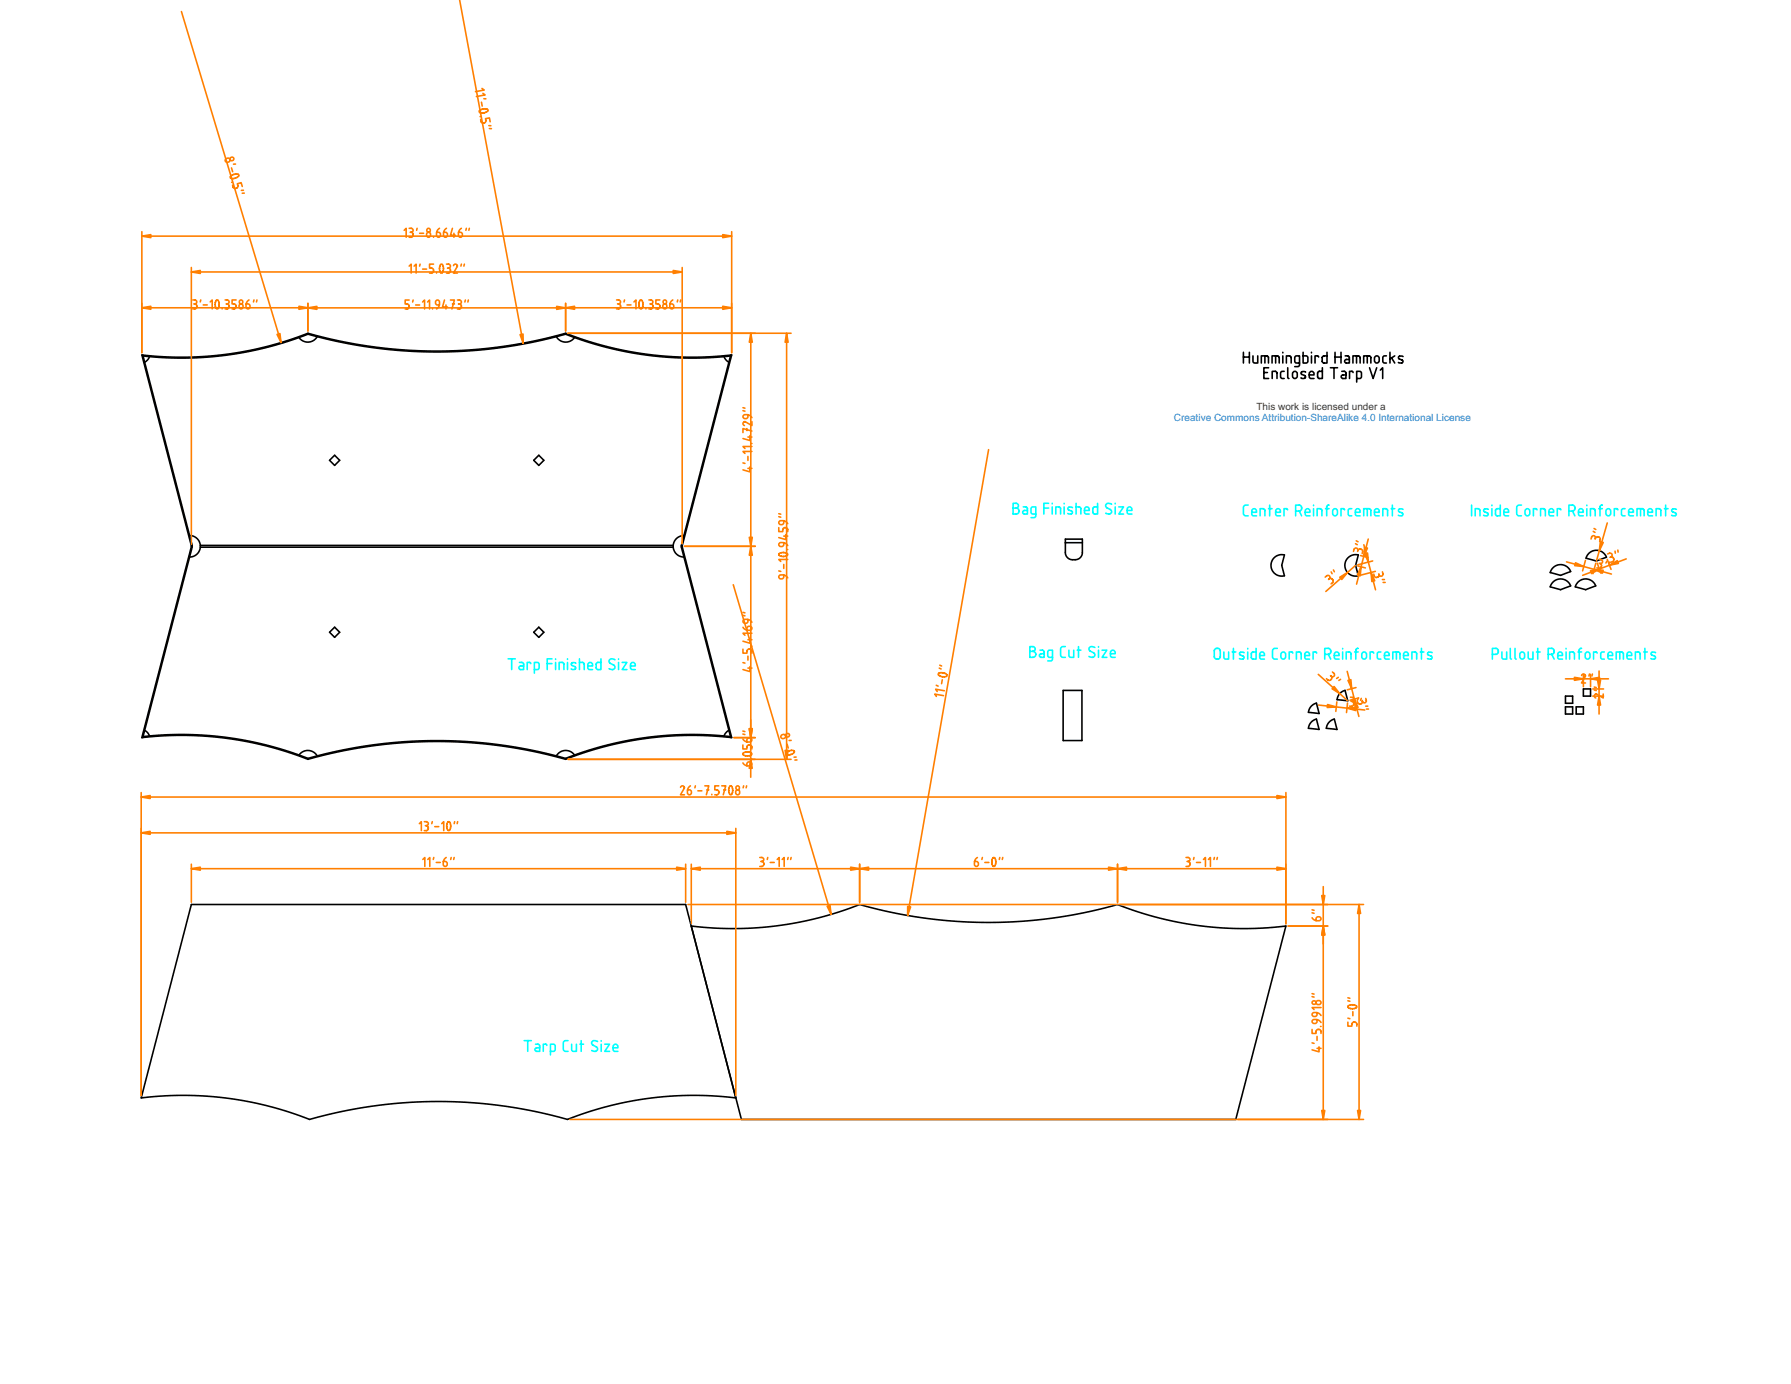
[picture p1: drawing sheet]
<svg xmlns="http://www.w3.org/2000/svg" width="279mm" height="216mm" viewBox="0 0 279 216" stroke-linecap="round" stroke-linejoin="round" font-family="sans-serif">
<defs><g id="words">
<text font-size="1.6" fill="#1982d1" x="183.1" y="65.6">Creative Commons Attribution-ShareAlike 4.0 International License</text>
<text font-size="1.6" fill="#373737" x="196" y="63.9">This work is licensed under a</text>
</g></defs>
<g fill="none" stroke="#000" stroke-width=".25">
<path d="M194 55v1.6M194 55.7h.9M194.9 55v1.6M195.5 55.5v.9l.2 .2h.5v-1.1M196.8 56.6v-1.1h.8l.2 .2 .1 .9M197.2 58.1h.5M197.3 55.5v1.1M197.9 57.4h-.7v1.6h.7M198.4 56.6v-1.1h.9l.2 .2 .1 .9M198.5 59v-1.1h.4l.3 .2v.9M199 55.5v1.1M200.1 55h.1"/>
<path d="M200.1 55.5v1.1M200.3 57.9l-.4 .1-.1 .2v.7l.5 .1M200.7 56.6v-1.1h.4l.3 .2v.9M200.9 57.4v1.5l.2 .1M201.7 58.1a.37 .37 0 0 1 .4-.2 .37 .37 0 0 1 .3 .4v.4a.37 .37 0 0 1-.4 .3 .37 .37 0 0 1-.4-.3zM202.7 56.6h-.4l-.3-.1v-.7l.1-.2 .6-.1v1.4l-.1 .3h-.6M203.3 55v1.6h.6l.1-.2v-.7l-.2-.2h-.5M203.7 58h-.5l-.2 .2 .1 .2 .5 .3a.39 .39 0 0 1-.2 .4 .39 .39 0 0 1-.5-.1M204.2 58.5h.8a.39 .39 0 0 0-.3-.5 .39 .39 0 0 0-.5 .3v.5l.2 .2h.6M204.6 55h.1M204.6 55.5v1.1M205.7 55.7l-.2-.2h-.3v1.1"/>
<path d="M206.3 57.4v1.6h-.6l-.2-.2 .1-.7 .2-.2h.5M207 55v1.6h-.6l-.1-.2v-.7l.2-.2h.5M207.5 57.4h1.2M208.1 57.4v1.6M208.3 55.7h.9M208.3 55v1.6M209.2 55v1.6M209.3 57.9l.5 .1 .2 .2v.8h-.5a.28 .28 0 0 1-.3-.2 .28 .28 0 0 1 .3-.3h.5M209.9 55.5l.5 .1 .1 .2v.8h-.5a.28 .28 0 0 1-.2-.2 .28 .28 0 0 1 .2-.3h.5M211.1 56.6v-1.1h.8l.2 .2 .1 .9M211.1 58.1l-.2-.2h-.4v1.1M211.6 55.5v1.1"/>
<path d="M211.6 59h.5l.3-.1v-.7l-.1-.2-.7-.1v1.7M212.7 56.6v-1.1h.9l.2 .2 .1 .9M213.3 55.5v1.1M213.6 57.4l.6 1.6 .6-1.6M214.5 55.7a.37 .37 0 0 1 .4-.2 .37 .37 0 0 1 .3 .4v.4a.37 .37 0 0 1-.4 .3 .37 .37 0 0 1-.4-.3zM215.3 57.7l.4-.3v1.6M216.3 55.5l-.4 .1-.2 .2 .1 .7 .5 .1M216.8 55v1.6M217.1 55.8l.5 .8M217.6 55.5l-.8 .5M218.9 55.6l-.5-.1-.2 .3 .1 .2 .5 .3a.39 .39 0 0 1-.2 .4 .39 .39 0 0 1-.5-.2M52.2 71l.8 .8-.8 .8-.8-.8z"/>
<path d="M84.1 71l.7 .8-.7 .8-.8-.8zM52.2 97.8l.8 .8-.8 .8-.8-.8zM84.1 97.8l.7 .8-.7 .8-.8-.8zM166.2 84.1h2.7l-.1 2.2-.1 .5-.3 .3-.5 .2h-.7l-.4-.1-.4-.3-.2-.6zM166.2 84.7h2.7M165.9 107.7h2.9v7.8h-2.9zM244.2 108.6h1.1v1.1h-1.1zM244.2 110.3h1.1v1.1h-1.1zM245.9 110.3h1.1v1.1h-1.1zM247 107.5h1.1v1.1h-1.1z"/>
</g>
<g fill="none" stroke="#0ff" stroke-width=".25">
<path d="M158 79.3h.5a.47 .47 0 0 1 .5 .4 .47 .47 0 0 1-.5 .5h-.5v-1.7h.5a.37 .37 0 0 1 .4 .4 .37 .37 0 0 1-.4 .4M159.6 79.1h.5l.2 .3v.8h-.5a.28 .28 0 0 1-.3-.3 .28 .28 0 0 1 .3-.3h.5M162.8 79.3h.8M163.6 78.5h-.8v1.7M164.1 78.5v.1M164.1 79.1v1.1M166 78.5v.1M166 79.1v1.1M167.3 79.2l-.4-.1-.3 .2 .1 .3 .6 .2a.39 .39 0 0 1-.3 .4 .39 .39 0 0 1-.4-.1M167.9 79.1h.4l.3 .1v1M167.9 78.5v1.7M169.2 79.6h.7a.39 .39 0 0 0-.2-.5 .39 .39 0 0 0-.5 .3v.5l.1 .3h.6"/>
<path d="M171.2 78.5v1.7h-.6l-.1-.3v-.7l.3-.1h.4M173.4 78.6h-.2a.42 .42 0 0 0-.6 0 .42 .42 0 0 0 .1 .6l.5 .3a.43 .43 0 0 1 .1 .6 .43 .43 0 0 1-.6 0h-.2M174 78.5v.1M174 79.1v1.1M174.5 79.1h.8l-.8 1.1h.8M175.8 79.6h.8a.39 .39 0 0 0-.3-.5 .39 .39 0 0 0-.5 .3v.5l.2 .3h.6M194.7 78.8h-.5l-.2 .4v1.1l.3 .2h.4M195.3 79.9h.7a.39 .39 0 0 0-.2-.5 .39 .39 0 0 0-.5 .3v.5l.1 .2 .6 .1M197.9 79.4h.5M198.1 78.8v1.7M199 79.9h.7a.39 .39 0 0 0-.2-.5 .39 .39 0 0 0-.5 .3v.6l.3 .2h.4M200.9 79.5l-.2-.1h-.4v1.1"/>
<path d="M202.1 79.7h.6M202.7 79.7a.47 .47 0 0 0 .4-.4 .47 .47 0 0 0-.4-.5h-.6v1.7M202.7 79.7l.4 .8M203.6 79.9h.8a.39 .39 0 0 0-.3-.5 .39 .39 0 0 0-.5 .3l.1 .6 .2 .2h.5M204.9 78.8v.1M204.9 79.4v1.1M206.8 79.4h.5M207.3 78.8h-.2l-.1 .3v1.4M208.1 79.4a.37 .37 0 0 1 .5 .3v.4a.37 .37 0 0 1-.3 .4 .37 .37 0 0 1-.4-.4v-.4zM209.8 79.5l-.2-.1h-.4v1.1M210.9 79.4h-.4l-.2 .2 .1 .7 .5 .2M211.4 79.9h.8a.39 .39 0 0 0-.3-.5 .39 .39 0 0 0-.5 .3l.1 .6 .2 .2h.5"/>
<path d="M213.3 79.4v1.1M214.4 79.9h.8a.39 .39 0 0 0-.3-.5 .39 .39 0 0 0-.5 .3v.5l.2 .2 .6 .1M217 79.4h.6M217.2 78.8v1.7M218.9 79.5l-.5-.1-.2 .2 .1 .2 .5 .3a.39 .39 0 0 1-.2 .4 .39 .39 0 0 1-.5-.1M229.6 78.8v1.7M232.2 79.5l-.5-.1-.3 .2 .2 .2 .5 .3a.39 .39 0 0 1-.2 .4 .39 .39 0 0 1-.5-.1M232.7 78.8v.1M232.7 79.4v1.1M234 78.8v1.7l-.6-.1-.1-.2v-.7l.3-.1h.4M234.6 79.9h.7a.39 .39 0 0 0-.2-.5 .39 .39 0 0 0-.5 .3v.5l.1 .2 .6 .1M237.4 78.8h-.6l-.2 .4 .1 1.1 .3 .2h.4"/>
<path d="M238.1 79.4a.37 .37 0 0 1 .6 .3v.4a.37 .37 0 0 1-.4 .4 .37 .37 0 0 1-.4-.4v-.4zM239.8 79.5l-.2-.1h-.4v1.1M241.6 79.9h.8a.39 .39 0 0 0-.3-.5 .39 .39 0 0 0-.5 .3l.1 .6 .2 .2h.5M243.5 79.5l-.2-.1h-.4v1.1M244.8 79.7h.5M245.3 79.7a.47 .47 0 0 0 .4-.4 .47 .47 0 0 0-.4-.5h-.5v1.7M245.3 79.7l.4 .8M246.2 79.9h.8a.39 .39 0 0 0-.3-.5 .39 .39 0 0 0-.5 .3l.1 .6 .2 .2h.5M247.5 78.8v.1M247.5 79.4v1.1M249.4 79.4h.6M250 78.8h-.3l-.1 .3v1.4"/>
<path d="M250.7 79.4a.37 .37 0 0 1 .6 .3v.4a.37 .37 0 0 1-.4 .4 .37 .37 0 0 1-.4-.4v-.4zM252.4 79.5l-.2-.1h-.4v1.1M253.5 79.4h-.4l-.1 .2v.7l.5 .2M254.1 79.9h.7a.39 .39 0 0 0-.2-.5 .39 .39 0 0 0-.5 .3v.6l.2 .2h.5M255.9 79.4v1.1M257 79.9h.8a.39 .39 0 0 0-.3-.5 .39 .39 0 0 0-.5 .3l.1 .6 .2 .2h.5M259.7 79.4h.5M259.8 78.8v1.7M261.5 79.5l-.4-.1-.3 .2 .1 .2 .6 .3a.39 .39 0 0 1-.3 .4 .39 .39 0 0 1-.4-.1M161.6 80.2h-.5l-.2-.1-.1-.7 .2-.3h.6v1.4l-.2 .2h-.6M164.7 80.2v-1.1h.5l.2 .1 .1 1M196.6 80.5v-1.1h.4l.3 .1v1"/>
<path d="M205.5 80.5v-1.1h.4l.3 .1v1M212.7 80.5v-1.1h1l.2 .2v.9M215.7 80.5v-1.1h.5l.2 .1 .1 1M230.1 80.5v-1.1h.5l.2 .1 .1 1M240.3 80.5v-1.1h.5l.2 .1 .1 1M248.1 80.5v-1.1h.5l.2 .1 .1 1M255.4 80.5v-1.1h1l.1 .2v.9M258.4 80.5v-1.1h.4l.3 .1v1M79.3 102.8h1.1M79.8 102.8v1.7M81 103.3l.5 .1 .2 .2v.9h-.5a.28 .28 0 0 1-.3-.3 .28 .28 0 0 1 .3-.3h.5M82.8 103.5l-.2-.2h-.4v1.2"/>
<path d="M83.4 104.5h.4l.3-.2v-.7l-.1-.2-.6-.1v1.7M85.4 103.5h.7M86.1 102.8h-.7v1.7M86.7 102.8v.1M86.7 103.3v1.2M87.2 104.5v-1.2h.5l.2 .2 .1 1M88.5 102.8v.1M88.5 103.3v1.2M89.8 103.4h-.4l-.3 .2 .1 .2 .6 .3a.39 .39 0 0 1-.2 .4 .39 .39 0 0 1-.5-.1M90.4 103.3h.5l.2 .2v1M90.4 102.8v1.7M91.7 103.9h.7a.39 .39 0 0 0-.2-.5 .39 .39 0 0 0-.5 .3v.6l.3 .2h.4"/>
<path d="M93.7 102.8v1.7l-.6-.1-.1-.2v-.7l.3-.2h.4M95.9 102.9l-.1-.1a.42 .42 0 0 0-.7 .1 .42 .42 0 0 0 .1 .6l.5 .2a.43 .43 0 0 1 .1 .7 .43 .43 0 0 1-.6 0l-.2-.1M96.5 102.8v.1M96.5 103.3v1.2M97.1 103.3h.7l-.7 1.2h.7M98.4 103.9h.7a.39 .39 0 0 0-.3-.5 .39 .39 0 0 0-.4 .3v.5l.1 .2 .6 .1M160.7 101.6h.4a.47 .47 0 0 1 .5 .5 .47 .47 0 0 1-.5 .4h-.4v-1.6h.4a.37 .37 0 0 1 .4 .3 .37 .37 0 0 1-.4 .4M162.2 101.4l.6 .1 .1 .2v.8h-.5a.28 .28 0 0 1-.3-.2 .28 .28 0 0 1 .3-.3h.5M164.2 102.5h-.5l-.2-.1-.1-.7 .2-.2 .6-.1v1.4l-.1 .3h-.7M166.2 100.9h-.6l-.1 .3v1.2l.3 .1h.4M166.8 101.4v.9l.2 .2h.5v-1.1M168.1 101.4h.5"/>
<path d="M168.2 100.9v1.6M170.8 101l-.2-.1a.42 .42 0 0 0-.6 .1 .42 .42 0 0 0 .1 .6l.5 .2a.43 .43 0 0 1 .1 .7 .43 .43 0 0 1-.6 0l-.2-.1M171.4 100.9v.1M171.4 101.4v1.1M171.9 101.4h.8l-.8 1.1h.8M173.2 102h.8a.39 .39 0 0 0-.3-.6 .39 .39 0 0 0-.5 .4v.5l.2 .2h.6M189.6 101.2a.51 .51 0 0 1 .8 .3v.9a.47 .47 0 0 1-.5 .4 .47 .47 0 0 1-.5-.4v-.9zM190.9 101.7v.8l.3 .3h.5v-1.1M192.2 101.7h.6M192.4 101.1v1.7M194.1 101.8l-.5-.1-.2 .3 .1 .2 .5 .2a.39 .39 0 0 1-.2 .5 .39 .39 0 0 1-.5-.2M194.6 101.1v.1"/>
<path d="M194.6 101.7v1.1M196 101.1v1.7h-.7l-.1-.3v-.7l.3-.1h.5M196.5 102.3h.8a.39 .39 0 0 0-.3-.6 .39 .39 0 0 0-.5 .4l.1 .6 .2 .1h.5M199.3 101.1l-.6 .1-.2 .3 .1 1.1 .3 .2h.4M200 101.8a.37 .37 0 0 1 .6 .3v.3a.37 .37 0 0 1-.4 .4 .37 .37 0 0 1-.4-.4v-.3zM201.7 101.9l-.2-.2h-.4v1.1M202.2 102.8v-1.1h.5l.2 .1 .1 1M203.5 102.3h.8a.39 .39 0 0 0-.3-.6 .39 .39 0 0 0-.5 .4l.1 .6 .2 .1h.5M205.4 101.9l-.2-.2h-.4v1.1M206.7 102.1h.5M207.2 102.1a.47 .47 0 0 0 .4-.5 .47 .47 0 0 0-.4-.5h-.5v1.7M207.2 102.1l.4 .7"/>
<path d="M208.2 102.3h.7a.39 .39 0 0 0-.3-.6 .39 .39 0 0 0-.4 .4v.6l.2 .1h.5M209.5 101.1v.1M209.5 101.7v1.1M210 102.8v-1.1h.5l.2 .1 .1 1M211.3 101.7h.6M211.9 101.1l-.3 .1-.1 .2v1.4M212.5 101.9a.37 .37 0 0 1 .4-.2 .37 .37 0 0 1 .3 .4v.3a.37 .37 0 0 1-.4 .4 .37 .37 0 0 1-.4-.4zM214.3 101.9l-.2-.2h-.4v1.1M215.4 101.7h-.4l-.1 .3v.7l.5 .1M216 102.3h.7a.39 .39 0 0 0-.2-.6 .39 .39 0 0 0-.5 .4v.6l.3 .1h.4M217.3 102.8v-1.1h.8l.3 .1v1M217.8 101.7v1.1"/>
<path d="M219 102.3h.7a.39 .39 0 0 0-.3-.6 .39 .39 0 0 0-.4 .4v.4l.1 .3h.6M220.3 102.8v-1.1h.4l.3 .1v1M221.6 101.7h.5M221.8 101.1v1.7M223.4 101.8l-.4-.1-.3 .3 .1 .2 .6 .2a.39 .39 0 0 1-.3 .5 .39 .39 0 0 1-.4-.2M232.8 102.1h.6a.47 .47 0 0 0 .4-.5 .47 .47 0 0 0-.4-.5h-.6v1.7M234.3 101.7v.8l.3 .3h.4v-1.1M235.6 101.1v1.5l.2 .2M236.3 101.1v1.5l.2 .2M237.3 101.8a.37 .37 0 0 1 .5 .3v.3a.37 .37 0 0 1-.3 .4 .37 .37 0 0 1-.4-.4v-.3zM238.4 101.7v.8l.3 .3h.4v-1.1M239.7 101.7h.6"/>
<path d="M239.9 101.1v1.7M241.5 102.1h.6M242.1 102.1a.47 .47 0 0 0 .4-.5 .47 .47 0 0 0-.4-.5h-.6v1.7M242.1 102.1l.4 .7M243 102.3h.8a.39 .39 0 0 0-.3-.6 .39 .39 0 0 0-.5 .4v.6l.3 .1h.5M244.3 101.1v.1M244.3 101.7v1.1M244.9 102.8v-1.1h.4l.3 .1v1M246.2 101.7h.5M246.7 101.1l-.2 .1-.1 .2v1.4M247.5 101.8a.37 .37 0 0 1 .5 .3v.3a.37 .37 0 0 1-.3 .4 .37 .37 0 0 1-.4-.4v-.3zM249.2 101.9l-.2-.2h-.4v1.1"/>
<path d="M250.3 101.7h-.4l-.2 .3 .1 .7 .5 .1M250.8 102.3h.8a.39 .39 0 0 0-.3-.6 .39 .39 0 0 0-.5 .4l.1 .6 .2 .1h.5M252.1 102.8v-1.1h1l.2 .3v.8M252.7 101.7v1.1M253.8 102.3h.8a.39 .39 0 0 0-.3-.6 .39 .39 0 0 0-.5 .4v.4l.2 .3h.6M255.1 102.8v-1.1h.5l.2 .1 .1 1M256.4 101.7h.6M256.6 101.1v1.7M258.3 101.8l-.5-.1-.2 .3 .1 .2 .5 .2a.39 .39 0 0 1-.2 .5 .39 .39 0 0 1-.5-.2M81.8 162.3h1.1M82.3 162.3v1.7M83.5 162.9h.6l.1 .3v.8h-.5a.28 .28 0 0 1-.3-.3 .28 .28 0 0 1 .3-.2h.5"/>
<path d="M85.3 163.1l-.2-.2h-.3v1.1M85.9 164h.4l.3-.1v-.7l-.1-.3h-.6v1.7M88.6 162.3l-.5 .1-.2 .3v1.1l.3 .2h.4M89.2 162.9v.8l.3 .3h.4v-1.1M90.5 162.9h.5M90.7 162.3v1.7M93.2 162.5l-.1-.1a.42 .42 0 0 0-.7 0 .42 .42 0 0 0 .1 .6l.5 .3a.43 .43 0 0 1 .1 .6 .43 .43 0 0 1-.6 0h-.2M93.8 162.3v.1M93.8 162.9v1.1M94.3 162.9h.8l-.8 1.1h.8M95.6 163.5h.8a.39 .39 0 0 0-.3-.6 .39 .39 0 0 0-.5 .4l.1 .6 .2 .1h.5"/>
</g>
<path d="M244.2 105.9h6.7M247 105.2v1.9M248.1 105.2v1.9" fill="none" stroke="#ff7f00" stroke-width=".25"/>
<path d="M245.6 105.7l1.4 .2-1.4 .2z" fill="#ff7f00"/>
<path d="M245.6 105.7l1.4 .2-1.4 .2z" fill="#ff7f00" stroke="#ff7f00" stroke-width=".25"/>
<path d="M248.1 105.9l1.4-.2v.4z" fill="#ff7f00"/>
<path d="M248.1 105.9l1.4-.2v.4z" fill="#ff7f00" stroke="#ff7f00" stroke-width=".25"/>
<path d="M246.7 105.4l.3-.3 .2 .1 .1 .2-.6 1.1h.6M248 105.1l-.1 .4M248.4 105.1l-.1 .4M248.5 107.5h1.7M248.5 108.6h1.7M249.5 104.7v6.7" fill="none" stroke="#ff7f00" stroke-width=".25"/>
<path d="M249.2 106.1h.5l-.2 1.4z" fill="#ff7f00"/>
<path d="M249.2 106.1h.5l-.2 1.4z" fill="#ff7f00" stroke="#ff7f00" stroke-width=".25"/>
<path d="M249.5 108.6l.2 1.4h-.5z" fill="#ff7f00"/>
<path d="M249.5 108.6l.2 1.4h-.5z" fill="#ff7f00" stroke="#ff7f00" stroke-width=".25"/>
<path d="M22.1 36.8h92M248.7 107.6l.3 .1M248.7 107.2l.3 .1M250.1 108.3v.6l-1.1-.6-.2 .1-.1 .2 .2 .3" fill="none" stroke="#ff7f00" stroke-width=".25"/>
<g fill="none" stroke="#000" stroke-width=".25">
<path d="M22.1 55.4l3.2 .2 3.2 .1 3.2-.1 3.2-.3 3.2-.5 3.1-.6 3.1-.9 3-1a1.3 1.3 0 0 1 1.5-.1l4.8 1.1 4.8 .8 4.9 .5 4.9 .2 4.9-.2 4.9-.5 4.8-.8 4.8-1.1a1.8 1.8 0 0 1 1.7 .2l2.8 1 3.1 .8 3.2 .7 3.1 .4 3.2 .3 3.2 .1 3.2-.1 3-.2-7.7 29.7 7.7 30-3.1-.3-3.2-.1-3.2 .1-3.2 .3-3.2 .5-3.1 .7-3.1 .8-3 1.1a1.3 1.3 0 0 1-1.5 0l-4.8-1.1-4.8-.8-4.9-.5-4.9-.1-4.9 .1-4.9 .5-4.9 .8-4.7 1.2a1.8 1.8 0 0 1-1.7-.2l-3.1-1.1-3-.8-3.2-.7-3-.4-3.1-.3-3.2-.1-3.2 .1-3.1 .3 7.8-29.8zM22.3 55.4l7.7 29.7-7.7 30M22.3 55.5l3.2 .3 3 .1 3.2-.1 3.2-.3 3.2-.5 3.1-.7 3.1-.9 2.9-.9a1.78 1.78 0 0 1 1.8-.1l4.8 1.1 4.6 .8 4.9 .5 4.9 .1 5-.2 4.9-.5 4.6-.7 4.7-1.1a1.89 1.89 0 0 1 1.9 .1l2.9 1 3 .8 3.2 .7 3 .5 3.2 .3 3 .1 3.2-.1 3.2-.3M23.3 55.6l-.3 .5-.4 .4M49.5 52.5l-.6 .6-.8 .3-.8-.2-.7-.5M86.8 52.5l.6 .6 .8 .3 .8-.2 .6-.5M112.9 55.6l.3 .5 .5 .4M114 55.4l-7.7 29.7 7.7 30M29.6 83.5l.6 .2 .6 .3 .3 .6 .2 .6-.2 .6-.3 .6-.6 .4-.6 .1M31.3 85.4h73.7M31.3 85.1h73.7M106.7 83.5l-.7 .2-.5 .3-.4 .6-.1 .6 .1 .6 .4 .6 .6 .4 .6 .1"/>
<path d="M198.8 87l.7-.4h.9l-.4 1.6 .4 1.6-.6 .1-.5-.2-.4-.2-.4-.5-.2-.5v-.5l.2-.5zM210.3 87l.7-.4h.9l-.4 1.6 .4 1.6-.5 .1-.6-.2-.4-.2-.4-.5-.2-.5v-.5l.2-.5zM242.3 90.8l.7-.4h1l.5 .3 .4 .4 .1 .3-.3 .1a2.59 2.59 0 0 1-2.8 0zM242.3 88.6l.7-.5 1 .1 .5 .2 .4 .5 .1 .3-.3 .1a2.59 2.59 0 0 1-2.8-.1zM246.2 90.8l.7-.4h1l.5 .3 .4 .4 .1 .3-.3 .1a2.59 2.59 0 0 1-2.8 0zM247.9 86.3l.7-.4h.9l.6 .3 .4 .4 .1 .3-.3 .2a2.59 2.59 0 0 1-2.9-.1zM22.3 114.9l3.2-.3h3.2l3 .1 3.2 .3 3.2 .5 3.1 .6 3.1 .9 2.9 1a1.7 1.7 0 0 0 1.6 .1l4.8-1.1 4.9-.8 4.9-.5 4.9-.2 4.9 .2 4.9 .5 4.8 .8 4.8 1.2a1.47 1.47 0 0 0 1.4-.2l3-1.1 3.1-.8 3-.6 3.1-.5 3.2-.3 3.1-.1h3.2l3.2 .3M22.6 113.9l.4 .4 .3 .5M46.6 117.8l.7-.6 .8-.1 .8 .2 .6 .6M89.6 117.8l-.6-.6-.8-.1-.8 .2-.6 .6M113.7 113.9l-.5 .4-.3 .5M204.6 112.6l.8-.4 .4 1.6-1.7-.2 .2-.5z"/>
<path d="M204.6 110.1l.8-.4 .4 1.6-1.7-.2 .2-.5zM207.4 112.6l.8-.4 .4 1.6-1.7-.2 .2-.5zM209.1 108.1l.7-.4 .5 1.6-1.7-.2 .2-.5zM107.8 144.5l3.4 .3 3.2 .1 3.2-.1 3.1-.3 3.2-.5 3.1-.6 3.2-.9 3.1-1.1a1.76 1.76 0 0 1 1.8 0l4.8 1.1 4.8 .8 4.9 .5 4.8 .1 4.9-.2 4.9-.5 4.8-.8 4.8-1.1a1.75 1.75 0 0 1 1.6 .2l3 1 3.1 .9 3.1 .6 3.1 .5 3.2 .3 3.2 .1 3.2-.1 3.3-.3-7.8 30.1h-77.1l-8.7-33.5h-77.1l-7.9 30.2 3.4-.3 3.1-.1 3.2 .1 3.2 .2 3.1 .5 3.3 .7 3.1 .9 3 1a1.69 1.69 0 0 0 1.7 .1l4.8-1.1 4.8-.8 4.9-.5 4.8-.2 4.9 .2 4.9 .5 4.8 .8 4.8 1.1a1.77 1.77 0 0 0 1.8-.2l3-1 3-.8 3.2-.7 3.1-.5 3.2-.2 3.2-.1 3.3 .1 3.2 .3"/>
</g>
<path d="M22.1 36.8l1.4-.2v.5z" fill="#ff7f00"/>
<path d="M22.1 36.8l1.4-.2v.5z" fill="#ff7f00" stroke="#ff7f00" stroke-width=".25"/>
<path d="M112.7 36.6l1.4 .2-1.4 .3z" fill="#ff7f00"/>
<path d="M112.7 36.6l1.4 .2-1.4 .3z" fill="#ff7f00" stroke="#ff7f00" stroke-width=".25"/>
<g fill="none" stroke="#ff7f00" stroke-width=".25">
<path d="M22.1 36.1v18.9M63.1 35.9l.3-.3v1.4M63.8 35.6h.3a.31 .31 0 0 1 .4 .3 .31 .31 0 0 1-.4 .3M64 36.2h.1M64.1 36.2a.4 .4 0 0 1 .4 .4 .4 .4 0 0 1-.4 .4h-.3M65.1 35.6l-.1 .3M65.5 36.4h.6M67.6 36.9v.1M68.6 35.6a.96 .96 0 0 0-.3 1.4 .38 .38 0 0 0 .4-.3 .38 .38 0 0 0-.3-.5h-.3M69.7 35.6a.96 .96 0 0 0-.4 1.4 .38 .38 0 0 0 .5-.3 .38 .38 0 0 0-.3-.5h-.3M70.6 35.6l-.3 1.1h.7M70.8 36.4v.6"/>
<path d="M72 35.6a.96 .96 0 0 0-.3 1.4 .38 .38 0 0 0 .4-.3 .38 .38 0 0 0-.3-.5h-.3M72.8 35.6l-.1 .3M73.2 35.6l-.1 .3M114.1 36.1v18.9M29.9 42.4h76.5"/>
<circle cx="66.9" cy="35.9" r=".29"/>
<circle cx="66.9" cy="36.7" r=".36"/>
</g>
<path d="M29.9 42.4l1.3-.2v.5z" fill="#ff7f00"/>
<path d="M29.9 42.4l1.3-.2v.5z" fill="#ff7f00" stroke="#ff7f00" stroke-width=".25"/>
<path d="M105 42.2l1.4 .2-1.4 .3z" fill="#ff7f00"/>
<path d="M105 42.2l1.4 .2-1.4 .3z" fill="#ff7f00" stroke="#ff7f00" stroke-width=".25"/>
<g fill="none" stroke="#ff7f00" stroke-width=".25">
<path d="M22.1 48h25.9M29.9 41.7v43.2M63.8 41.5l.3-.3v1.4M64.6 41.5l.3-.3v1.4M65.5 41.2v.3M65.9 42h.6M67.6 41.2h-.6v.6h.3a.4 .4 0 0 1 .3 .4 .4 .4 0 0 1-.3 .4h-.3M68.1 42.5v.1M68.7 41.3h.3l.2 .4-.1 .7-.2 .2-.3-.2v-.3zM69.7 41.2h.3a.31 .31 0 0 1 .3 .3 .31 .31 0 0 1-.3 .3M69.8 41.8h.2M70 41.8a.4 .4 0 0 1 .3 .4 .4 .4 0 0 1-.3 .4h-.3"/>
<path d="M70.7 41.4l.3-.2 .2 .1 .2 .2-.7 1.1h.7M72 41.2l-.1 .3M72.4 41.2v.3M106.4 41.7v43.2"/>
</g>
<path d="M22.1 48l1.4-.2v.4z" fill="#ff7f00"/>
<path d="M22.1 48l1.4-.2v.4z" fill="#ff7f00" stroke="#ff7f00" stroke-width=".25"/>
<path d="M46.6 47.8l1.4 .2-1.4 .2z" fill="#ff7f00"/>
<path d="M46.6 47.8l1.4 .2-1.4 .2z" fill="#ff7f00" stroke="#ff7f00" stroke-width=".25"/>
<g fill="none" stroke="#ff7f00" stroke-width=".25">
<path d="M22.1 47.3v7.7M30.1 46.8h.3a.31 .31 0 0 1 .3 .3 .31 .31 0 0 1-.3 .3M30.2 47.4h.2M30.4 47.4a.4 .4 0 0 1 .3 .4 .4 .4 0 0 1-.3 .4h-.3M31.3 46.8l-.1 .3M31.7 47.6h.6M32.8 47.1l.3-.3v1.4M33.7 46.9h.3l.2 .4-.1 .7-.2 .2-.2-.2-.1-.4zM34.7 48.1v.1M35.1 46.8h.3a.31 .31 0 0 1 .3 .3 .31 .31 0 0 1-.3 .3M35.3 47.4h.1M35.4 47.4a.4 .4 0 0 1 .3 .4 .4 .4 0 0 1-.3 .4h-.3"/>
<path d="M36.8 46.8h-.6v.6h.3a.4 .4 0 0 1 .3 .4 .4 .4 0 0 1-.3 .4h-.3M38.8 46.8a.96 .96 0 0 0-.3 1.3 .38 .38 0 0 0 .5-.2 .38 .38 0 0 0-.3-.5h-.3M39.6 46.8l-.1 .3M40.1 46.8l-.1 .3M48 47.3v4.3M48 48h40.2"/>
<circle cx="37.6" cy="47.1" r=".29"/>
<circle cx="37.6" cy="47.8" r=".36"/>
</g>
<path d="M48 48l1.4-.2v.5z" fill="#ff7f00"/>
<path d="M48 48l1.4-.2v.5z" fill="#ff7f00" stroke="#ff7f00" stroke-width=".25"/>
<path d="M86.8 47.8l1.4 .2-1.4 .3z" fill="#ff7f00"/>
<path d="M86.8 47.8l1.4 .2-1.4 .3z" fill="#ff7f00" stroke="#ff7f00" stroke-width=".25"/>
<g fill="none" stroke="#ff7f00" stroke-width=".25">
<path d="M48 47.3v4.3M63.8 46.8h-.6v.6h.3a.4 .4 0 0 1 .3 .4 .4 .4 0 0 1-.3 .4h-.3M64.5 46.8l-.1 .3M64.8 47.6h.7M65.9 47.1l.3-.3v1.4M66.7 47.1l.3-.3v1.4M67.5 48.1v.1M68.5 47.6h-.2a.36 .36 0 0 1-.4-.3 .36 .36 0 0 1 .2-.4 .36 .36 0 0 1 .5 .2v.3a.93 .93 0 0 1-.5 .8M69.3 46.8l-.3 1.1h.8M69.6 47.6v.6M70.3 46.8h.6l-.4 1.4M70.6 47.4h.3"/>
<path d="M71.4 46.8h.3a.31 .31 0 0 1 .3 .3 .31 .31 0 0 1-.3 .3M71.5 47.4h.2M71.7 47.4a.4 .4 0 0 1 .3 .4 .4 .4 0 0 1-.3 .4h-.3M72.6 46.8l-.1 .3M73.1 46.8l-.1 .3M88.2 47.3v4.3M88.2 48h25.9"/>
</g>
<path d="M88.2 48l1.4-.2v.4z" fill="#ff7f00"/>
<path d="M88.2 48l1.4-.2v.4z" fill="#ff7f00" stroke="#ff7f00" stroke-width=".25"/>
<path d="M112.7 47.8l1.4 .2-1.4 .2z" fill="#ff7f00"/>
<path d="M112.7 47.8l1.4 .2-1.4 .2z" fill="#ff7f00" stroke="#ff7f00" stroke-width=".25"/>
<g fill="none" stroke="#ff7f00" stroke-width=".25">
<path d="M88.2 47.3v4.3M96.2 46.8h.3a.31 .31 0 0 1 .3 .3 .31 .31 0 0 1-.3 .3M96.3 47.4h.2M96.5 47.4a.4 .4 0 0 1 .3 .4 .4 .4 0 0 1-.3 .4h-.3M97.4 46.8l-.1 .3M97.8 47.6h.6M98.9 47.1l.3-.3v1.4M99.8 46.9h.3l.2 .4-.1 .7-.2 .2-.2-.2-.1-.4zM100.8 48.1v.1M101.2 46.8h.3a.31 .31 0 0 1 .4 .3 .31 .31 0 0 1-.4 .3M101.4 47.4h.1M101.5 47.4a.4 .4 0 0 1 .4 .4 .4 .4 0 0 1-.4 .4h-.3"/>
<path d="M102.9 46.8h-.6v.6h.3a.4 .4 0 0 1 .3 .4 .4 .4 0 0 1-.3 .4h-.3M105 46.8a.96 .96 0 0 0-.4 1.3 .38 .38 0 0 0 .5-.2 .38 .38 0 0 0-.3-.5h-.3M105.7 46.8v.3M106.2 46.8l-.1 .3M114.1 47.3v7.7M22 124.3h178.6"/>
<circle cx="103.7" cy="47.1" r=".29"/>
<circle cx="103.7" cy="47.8" r=".36"/>
</g>
<path d="M22 124.3l1.4-.2v.5z" fill="#ff7f00"/>
<path d="M22 124.3l1.4-.2v.5z" fill="#ff7f00" stroke="#ff7f00" stroke-width=".25"/>
<path d="M199.2 124.1l1.4 .2-1.4 .3z" fill="#ff7f00"/>
<path d="M199.2 124.1l1.4 .2-1.4 .3z" fill="#ff7f00" stroke="#ff7f00" stroke-width=".25"/>
<g fill="none" stroke="#ff7f00" stroke-width=".25">
<path d="M22 123.6v47.3M22 129.9h92.8M106.2 122.8l.3-.2 .2 .1 .1 .2-.6 1.1h.6M107.7 122.6a.96 .96 0 0 0-.3 1.3 .38 .38 0 0 0 .5-.2 .38 .38 0 0 0-.3-.5h-.3M108.5 122.6l-.1 .3M108.9 123.4h.6M110 122.6h.6l-.4 1.4M110.3 123.2h.3M111 123.9v.1M112.1 122.6h-.6v.6h.3a.4 .4 0 0 1 .3 .4 .4 .4 0 0 1-.3 .4h-.3M112.6 122.6h.6l-.4 1.4M112.9 123.2h.3"/>
<path d="M113.9 122.7h.2l.2 .4-.1 .7-.2 .2-.2-.2-.1-.4zM116 122.6l-.1 .3M116.5 122.6l-.1 .3M200.6 123.6v20.5"/>
<circle cx="115.1" cy="122.9" r=".29"/>
<circle cx="115.1" cy="123.6" r=".36"/>
</g>
<path d="M22 129.9l1.4-.2v.5z" fill="#ff7f00"/>
<path d="M22 129.9l1.4-.2v.5z" fill="#ff7f00" stroke="#ff7f00" stroke-width=".25"/>
<path d="M113.4 129.7l1.4 .2-1.4 .3z" fill="#ff7f00"/>
<path d="M113.4 129.7l1.4 .2-1.4 .3z" fill="#ff7f00" stroke="#ff7f00" stroke-width=".25"/>
<g fill="none" stroke="#ff7f00" stroke-width=".25">
<path d="M22 129.2v41.7M29.9 135.5h77.1M65.4 128.5l.3-.3v1.4M66.2 128.2h.3a.31 .31 0 0 1 .3 .3 .31 .31 0 0 1-.3 .3M66.4 128.8h.1M66.5 128.8a.4 .4 0 0 1 .3 .4 .4 .4 0 0 1-.3 .4h-.3M67.4 128.2v.3M67.8 129h.6M68.9 128.5l.3-.3v1.4M70.3 128.6l-.1 .8-.1 .2h-.2l-.2-.6 .1-.6 .1-.2h.2l.2 .4M70.9 128.2v.3M71.4 128.2l-.1 .3"/>
<path d="M114.8 129.2v41.7"/>
</g>
<path d="M29.9 135.5l1.3-.2v.4z" fill="#ff7f00"/>
<path d="M29.9 135.5l1.3-.2v.4z" fill="#ff7f00" stroke="#ff7f00" stroke-width=".25"/>
<path d="M105.6 135.3l1.4 .2-1.4 .2z" fill="#ff7f00"/>
<path d="M105.6 135.3l1.4 .2-1.4 .2z" fill="#ff7f00" stroke="#ff7f00" stroke-width=".25"/>
<path d="M29.9 134.8v6M66 134.1l.3-.3v1.4M66.7 134.1l.3-.3v1.4M67.7 133.8l-.1 .3M68.1 134.5h.6M69.6 133.8a.96 .96 0 0 0-.3 1.3 .38 .38 0 0 0 .5-.3 .38 .38 0 0 0-.3-.4h-.3M70.4 133.8l-.1 .3M70.9 133.8l-.1 .3M107 134.8v6M107.8 135.5h26.3" fill="none" stroke="#ff7f00" stroke-width=".25"/>
<path d="M107.8 135.5l1.4-.2v.4z" fill="#ff7f00"/>
<path d="M107.8 135.5l1.4-.2v.4z" fill="#ff7f00" stroke="#ff7f00" stroke-width=".25"/>
<path d="M132.7 135.3l1.4 .2-1.4 .2z" fill="#ff7f00"/>
<path d="M132.7 135.3l1.4 .2-1.4 .2z" fill="#ff7f00" stroke="#ff7f00" stroke-width=".25"/>
<path d="M107.8 134.8v9.3M118.5 133.8h.3a.31 .31 0 0 1 .4 .3 .31 .31 0 0 1-.4 .3M118.7 134.4h.1M118.8 134.4a.4 .4 0 0 1 .4 .4 .4 .4 0 0 1-.4 .4h-.3M119.8 133.8l-.1 .3M120.2 134.5h.6M121.2 134.1l.4-.3v1.4M122 134.1l.3-.3v1.4M123 133.8l-.1 .3M123.4 133.8l-.1 .3M134.1 134.8v6M134.1 135.5h40.2" fill="none" stroke="#ff7f00" stroke-width=".25"/>
<path d="M134.1 135.5l1.4-.2v.4z" fill="#ff7f00"/>
<path d="M134.1 135.5l1.4-.2v.4z" fill="#ff7f00" stroke="#ff7f00" stroke-width=".25"/>
<path d="M172.9 135.3l1.4 .2-1.4 .2z" fill="#ff7f00"/>
<path d="M172.9 135.3l1.4 .2-1.4 .2z" fill="#ff7f00" stroke="#ff7f00" stroke-width=".25"/>
<path d="M134.1 134.8v6M152.5 133.8a.96 .96 0 0 0-.3 1.3 .38 .38 0 0 0 .4-.3 .38 .38 0 0 0-.3-.4h-.3M153.3 133.8l-.1 .3M153.6 134.5h.7M154.9 133.8h.3l.1 .5v.6l-.3 .3-.2-.3-.1-.3zM156 133.8l-.1 .3M156.4 133.8v.3M174.3 134.8v6M174.3 135.5h26.3" fill="none" stroke="#ff7f00" stroke-width=".25"/>
<path d="M174.3 135.5l1.4-.2v.4z" fill="#ff7f00"/>
<path d="M174.3 135.5l1.4-.2v.4z" fill="#ff7f00" stroke="#ff7f00" stroke-width=".25"/>
<path d="M199.2 135.3l1.4 .2-1.4 .2z" fill="#ff7f00"/>
<path d="M199.2 135.3l1.4 .2-1.4 .2z" fill="#ff7f00" stroke="#ff7f00" stroke-width=".25"/>
<path d="M174.3 134.8v6M185 133.8h.3a.31 .31 0 0 1 .3 .3 .31 .31 0 0 1-.3 .3M185.2 134.4h.1M185.3 134.4a.4 .4 0 0 1 .4 .4 .4 .4 0 0 1-.4 .4h-.3M186.3 133.8l-.1 .3M186.7 134.5h.6M187.7 134.1l.4-.3v1.4M188.5 134.1l.3-.3v1.4M189.5 133.8l-.1 .3M189.9 133.8l-.1 .3M200.6 134.8v9.3M212 141.1v33.5" fill="none" stroke="#ff7f00" stroke-width=".25"/>
<path d="M212 141.1l.3 1.4h-.5z" fill="#ff7f00"/>
<path d="M212 141.1l.3 1.4h-.5z" fill="#ff7f00" stroke="#ff7f00" stroke-width=".25"/>
<path d="M211.8 173.2h.5l-.3 1.4z" fill="#ff7f00"/>
<path d="M211.8 173.2h.5l-.3 1.4z" fill="#ff7f00" stroke="#ff7f00" stroke-width=".25"/>
<path d="M206.4 138.3v9M107.3 141.1h105.4M210.3 159.5v.6h.6v-.3a.4 .4 0 0 1 .4-.4 .4 .4 0 0 1 .4 .4v.3M210.3 158.8l.3 .1M210.3 156.1l.3 .1M210.3 155.7h.3M210.4 156.9l.7-.2 .3 .1 .3 .2-.3 .3-.6 .1-.5-.2zM211 157.8v.6M88.9 174.6h123.8" fill="none" stroke="#ff7f00" stroke-width=".25"/>
<path d="M206.2 139.7h.5l-.3 1.4z" fill="#ff7f00"/>
<path d="M206.2 139.7h.5l-.3 1.4z" fill="#ff7f00" stroke="#ff7f00" stroke-width=".25"/>
<path d="M206.4 144.5l.3 1.4h-.5z" fill="#ff7f00"/>
<path d="M206.4 144.5l.3 1.4h-.5z" fill="#ff7f00" stroke="#ff7f00" stroke-width=".25"/>
<path d="M174.7 141.1h32.4M201 144.5h6.1M204.7 143.2a.96 .96 0 0 0 1.3 .3 .38 .38 0 0 0-.2-.5 .38 .38 0 0 0-.5 .3v.3M204.7 142.4l.3 .1M204.7 141.9l.3 .1M206.4 144.5v30.1" fill="none" stroke="#ff7f00" stroke-width=".25"/>
<path d="M206.4 144.5l.3 1.4h-.5z" fill="#ff7f00"/>
<path d="M206.4 144.5l.3 1.4h-.5z" fill="#ff7f00" stroke="#ff7f00" stroke-width=".25"/>
<path d="M206.2 173.2h.5l-.3 1.4z" fill="#ff7f00"/>
<path d="M206.2 173.2h.5l-.3 1.4z" fill="#ff7f00" stroke="#ff7f00" stroke-width=".25"/>
<g fill="none" stroke="#ff7f00" stroke-width=".25">
<path d="M117.1 85.2v29.9M201 144.5h6.1M204.7 155.5h.3M204.7 155l.3 .1M205.5 159.1v.2a.36 .36 0 0 1-.3 .4 .36 .36 0 0 1-.4-.2 .36 .36 0 0 1 .2-.5h.3a.93 .93 0 0 1 .8 .5M205.5 158v.3a.36 .36 0 0 1-.3 .3 .36 .36 0 0 1-.4-.2 .36 .36 0 0 1 .2-.4h.3a.93 .93 0 0 1 .8 .4M206.1 157.2h-1.4l.3 .3M193.1 174.6h14M204.7 160.6v.6h.6v-.3a.4 .4 0 0 1 .4-.3 .4 .4 0 0 1 .4 .3v.3M204.7 162.7l.3 .1M205.5 163.5h.6M205.5 161.7v.6"/>
<path d="M205.8 163.3v.8l-1.1-.3M206 160.1h.1"/>
<circle cx="205" cy="156.4" r=".29"/>
<circle cx="205.7" cy="156.4" r=".36"/>
</g>
<path d="M117.1 85.2l.3 1.4h-.5z" fill="#ff7f00"/>
<path d="M117.1 85.2l.3 1.4h-.5z" fill="#ff7f00" stroke="#ff7f00" stroke-width=".25"/>
<path d="M116.9 113.7h.5l-.3 1.4z" fill="#ff7f00"/>
<path d="M116.9 113.7h.5l-.3 1.4z" fill="#ff7f00" stroke="#ff7f00" stroke-width=".25"/>
<g fill="none" stroke="#ff7f00" stroke-width=".25">
<path d="M106.8 85.2h11M115.9 97.9a.96 .96 0 0 0 1.4 .3 .38 .38 0 0 0-.3-.5 .38 .38 0 0 0-.5 .3v.3M115.9 96l.3 .1M115.9 95.5l.3 .1M116.7 96.6v.3a.36 .36 0 0 1-.3 .4 .36 .36 0 0 1-.4-.3 .36 .36 0 0 1 .2-.4h.3a.93 .93 0 0 1 .8 .5M116.7 99.8h.6M117 99.6v.7l-1.1-.3M117.3 98.8h-1.4l.3 .3M114.5 115.1h3.3M115.9 101.3v.6h.6v-.3a.4 .4 0 0 1 .4-.3 .4 .4 0 0 1 .4 .3v.3M115.9 103.4h.3M116.7 104.2h.6"/>
<path d="M116.7 102.4v.6M117 104v.8l-1.1-.3M117.1 112.3v8.9M117.2 100.8h.1"/>
</g>
<path d="M117.1 118.5l.2 1.4h-.4z" fill="#ff7f00"/>
<path d="M117.1 118.5l.2 1.4h-.4z" fill="#ff7f00" stroke="#ff7f00" stroke-width=".25"/>
<path d="M116.9 113.7h.4l-.2 1.4z" fill="#ff7f00"/>
<path d="M116.9 113.7h.4l-.2 1.4z" fill="#ff7f00" stroke="#ff7f00" stroke-width=".25"/>
<path d="M117.1 52v33.2M88.6 118.5h29.2M114.5 115.1h3.3M115.9 119a.96 .96 0 0 0 1.3 .3 .38 .38 0 0 0-.2-.4 .38 .38 0 0 0-.5 .3v.3M115.9 115.3a.96 .96 0 0 0 1.3 .3 .38 .38 0 0 0-.2-.5 .38 .38 0 0 0-.5 .3v.3M115.9 116.2v.6h.6v-.3a.4 .4 0 0 1 .4-.3 .4 .4 0 0 1 .4 .3v.3M115.9 114.5l.3 .1M115.9 114l.3 .1M116 117.5l.8-.2 .3 .1 .2 .2-.2 .2-.7 .1-.4-.1zM117.2 118.4h.1" fill="none" stroke="#ff7f00" stroke-width=".25"/>
<path d="M117.1 52l.3 1.4h-.5z" fill="#ff7f00"/>
<path d="M117.1 52l.3 1.4h-.5z" fill="#ff7f00" stroke="#ff7f00" stroke-width=".25"/>
<path d="M116.9 83.8h.5l-.3 1.4z" fill="#ff7f00"/>
<path d="M116.9 83.8h.5l-.3 1.4z" fill="#ff7f00" stroke="#ff7f00" stroke-width=".25"/>
<g fill="none" stroke="#ff7f00" stroke-width=".25">
<path d="M88.6 52h29.2M122.7 52v66.5M115.9 72.2l.3 .1M115.9 64.1h.3M115.9 63.6l.3 .1M116.5 66.9v.3M116.7 64.7v.3a.36 .36 0 0 1-.3 .4 .36 .36 0 0 1-.4-.3 .36 .36 0 0 1 .2-.4h.3a.93 .93 0 0 1 .8 .4M116.7 73.1h.6M116.7 71.2v.6M116.7 68.2h.6M117 72.8v.8l-1.1-.3M117 67.9v.8l-1.1-.3"/>
<path d="M117.2 69.2h.1M117.3 70.4h-1.4l.3 .3M117.3 69.7h-1.4l.3 .3M117.3 67.2l-1.4-.3v.6M117.3 65.8v.6l-1.1-.6-.2 .1-.1 .2 .2 .3M106.8 85.2h11"/>
</g>
<path d="M122.7 52l.2 1.4h-.4z" fill="#ff7f00"/>
<path d="M122.7 52l.2 1.4h-.4z" fill="#ff7f00" stroke="#ff7f00" stroke-width=".25"/>
<path d="M122.5 117.1h.4l-.2 1.4z" fill="#ff7f00"/>
<path d="M122.5 117.1h.4l-.2 1.4z" fill="#ff7f00" stroke="#ff7f00" stroke-width=".25"/>
<g fill="none" stroke="#ff7f00" stroke-width=".25">
<path d="M88.6 52h34.8M121.5 82.3v.6h.6v-.3a.4 .4 0 0 1 .4-.3 .4 .4 0 0 1 .4 .3v.3M121.5 89.1h.3M121.5 80.6l.3 .1M121.5 80.1l.3 .1M121.6 86.4l.7-.2 .4 .1 .2 .2-.2 .2-.7 .1-.4-.2zM122.3 89.7v.3a.36 .36 0 0 1-.3 .4 .36 .36 0 0 1-.4-.3 .36 .36 0 0 1 .2-.4h.3a.93 .93 0 0 1 .8 .4M122.3 84.7v.2a.36 .36 0 0 1-.3 .4 .36 .36 0 0 1-.4-.2 .36 .36 0 0 1 .2-.5h.3a.93 .93 0 0 1 .8 .5M122.3 81.2v.3a.36 .36 0 0 1-.3 .4 .36 .36 0 0 1-.4-.3 .36 .36 0 0 1 .2-.4h.3a.93 .93 0 0 1 .8 .5M122.3 88.1v.6M122.3 83.6h.6M122.6 83.4v.8l-1.1-.3"/>
<path d="M122.8 85.7h.1M122.9 87.3h-1.4l.3 .3M211.8 88.3l1.2 .3M212.2 86.7l1.2 .3M213.5 84.1l-1.9 7M88.6 118.5h34.8"/>
</g>
<path d="M212.9 85.4l.4 .1-.6 1.3z" fill="#ff7f00"/>
<path d="M212.9 85.4l.4 .1-.6 1.3z" fill="#ff7f00" stroke="#ff7f00" stroke-width=".25"/>
<path d="M212.3 88.4l-.1 1.4-.4-.1z" fill="#ff7f00"/>
<path d="M212.3 88.4l-.1 1.4-.4-.1z" fill="#ff7f00" stroke="#ff7f00" stroke-width=".25"/>
<path d="M211.5 84.8l.2 .2M211.6 84.4l.3 .1M211.8 85.9a.31 .31 0 0 0-.2-.4 .31 .31 0 0 0-.4 .2l-.1 .3M211.8 85.9a.4 .4 0 0 1 .5-.2 .4 .4 0 0 1 .3 .4l-.1 .3M211.8 85.9v.1M212.8 85l1.8 7M214.1 87.5l-2.3 .6M214.6 89.1l-2.4 .6" fill="none" stroke="#ff7f00" stroke-width=".25"/>
<path d="M212.9 86.4l.4-.1 .2 1.4z" fill="#ff7f00"/>
<path d="M212.9 86.4l.4-.1 .2 1.4z" fill="#ff7f00" stroke="#ff7f00" stroke-width=".25"/>
<path d="M213.9 89.3l.6 1.3-.5 .1z" fill="#ff7f00"/>
<path d="M213.9 89.3l.6 1.3-.5 .1z" fill="#ff7f00" stroke="#ff7f00" stroke-width=".25"/>
<path d="M214.3 89.6l.1 .3a.4 .4 0 0 0 .4 .2 .4 .4 0 0 0 .3-.4M215.1 89.5v.2M215.7 89.2v.3a.31 .31 0 0 1-.2 .4 .31 .31 0 0 1-.4-.2M216 90.4h-.3M216.1 90.9h-.3M244.4 87.6l7 2M247.3 87.4l-.4 1.7M249 87.9l-.5 1.6" fill="none" stroke="#ff7f00" stroke-width=".25"/>
<path d="M245.8 87.8l1.3 .6-1.4-.2z" fill="#ff7f00"/>
<path d="M245.8 87.8l1.3 .6-1.4-.2z" fill="#ff7f00" stroke="#ff7f00" stroke-width=".25"/>
<path d="M248.7 88.8l1.4 .2-.1 .4z" fill="#ff7f00"/>
<path d="M248.7 88.8l1.4 .2-.1 .4z" fill="#ff7f00" stroke="#ff7f00" stroke-width=".25"/>
<path d="M249.2 87.8l.6 1.6M249.5 87.9h.1M249.5 87.2l.3 .1a.31 .31 0 0 1 .2 .4 .31 .31 0 0 1-.4 .2M249.6 87.9a.4 .4 0 0 1 .2 .5 .4 .4 0 0 1-.4 .3l-.3-.1M250.7 87.6l-.2 .2M250.7 87.3l.6 1.5M251.1 87.7l-.1 .3M253.7 87.2l-6.8 2.5" fill="none" stroke="#ff7f00" stroke-width=".25"/>
<path d="M248.1 89l1.4-.2-1.2 .7z" fill="#ff7f00"/>
<path d="M248.1 89l1.4-.2-1.2 .7z" fill="#ff7f00" stroke="#ff7f00" stroke-width=".25"/>
<path d="M251.1 88.2l1.2-.7 .2 .4z" fill="#ff7f00"/>
<path d="M251.1 88.2l1.2-.7 .2 .4z" fill="#ff7f00" stroke="#ff7f00" stroke-width=".25"/>
<path d="M250.8 86.4l.3-.1a.31 .31 0 0 1 .4 .2 .31 .31 0 0 1-.2 .4M251.3 86.9a.4 .4 0 0 1 .4 .2 .4 .4 0 0 1-.1 .5l-.3 .1M251.3 86.9h-.1M252 86v.3M252.4 85.8v.3M205.7 110l7.2 .8M208.5 109.5l-.1 1.5M210.2 109.7l-.1 1.5" fill="none" stroke="#ff7f00" stroke-width=".25"/>
<path d="M207.1 109.9l1.4 .4-1.4 .1z" fill="#ff7f00"/>
<path d="M207.1 109.9l1.4 .4-1.4 .1z" fill="#ff7f00" stroke="#ff7f00" stroke-width=".25"/>
<path d="M210.1 110.5l1.4-.1v.4z" fill="#ff7f00"/>
<path d="M210.1 110.5l1.4-.1v.4z" fill="#ff7f00" stroke="#ff7f00" stroke-width=".25"/>
<path d="M210.2 104.7l1.8 7.1M210.7 108.8h.3a.31 .31 0 0 1 .2 .3 .31 .31 0 0 1-.3 .3M210.8 109.4h.1M210.9 109.4a.4 .4 0 0 1 .3 .4 .4 .4 0 0 1-.4 .4h-.3M211.5 107.3l-1.3 .3M211.9 108.9l-.1 .3M212 108.9l-1.4 .3M212.4 108.9l-.1 .3" fill="none" stroke="#ff7f00" stroke-width=".25"/>
<path d="M210.3 106.1l.4-.1 .2 1.4z" fill="#ff7f00"/>
<path d="M210.3 106.1l.4-.1 .2 1.4z" fill="#ff7f00" stroke="#ff7f00" stroke-width=".25"/>
<path d="M211.3 109.1l.6 1.2-.5 .2z" fill="#ff7f00"/>
<path d="M211.3 109.1l.6 1.2-.5 .2z" fill="#ff7f00" stroke="#ff7f00" stroke-width=".25"/>
<path d="M211.5 88.2l-4.7 4.1M211.7 109.3l.1 .3a.4 .4 0 0 0 .4 .2 .4 .4 0 0 0 .3-.4M212.5 109.3v.1M213.1 109v.3a.31 .31 0 0 1-.2 .3 .31 .31 0 0 1-.4-.2M213.4 110.2h-.3M213.5 110.6h-.3" fill="none" stroke="#ff7f00" stroke-width=".25"/>
<path d="M209 90l1.2-.7-.9 1.1z" fill="#ff7f00"/>
<path d="M209 90l1.2-.7-.9 1.1z" fill="#ff7f00" stroke="#ff7f00" stroke-width=".25"/>
<path d="M206.7 90l.3-.2a.31 .31 0 0 1 .4 .1 .31 .31 0 0 1 0 .4M207.4 90.3a.4 .4 0 0 1 .5 .1 .4 .4 0 0 1 0 .5l-.2 .2M207.4 90.3l-.1 .1M207.7 89.2l.1 .3M208 88.9l.2 .3M250.7 81.6l-1.7 5.9" fill="none" stroke="#ff7f00" stroke-width=".25"/>
<path d="M249.7 84.5l.4 .1-.6 1.3z" fill="#ff7f00"/>
<path d="M249.7 84.5l.4 .1-.6 1.3z" fill="#ff7f00" stroke="#ff7f00" stroke-width=".25"/>
<path d="M248.5 82.9l.3 .2M248.7 82.4l.3 .2M248.9 84a.31 .31 0 0 0-.2-.4 .31 .31 0 0 0-.4 .2l-.1 .3M248.9 84a.4 .4 0 0 1 .4-.2 .4 .4 0 0 1 .3 .4l-.1 .3M248.9 84l-.1 .1M205.7 105.2l4.6 4.1" fill="none" stroke="#ff7f00" stroke-width=".25"/>
<path d="M208.1 107.1l.9 1.1-1.2-.8z" fill="#ff7f00"/>
<path d="M208.1 107.1l.9 1.1-1.2-.8z" fill="#ff7f00" stroke="#ff7f00" stroke-width=".25"/>
<path d="M28.3 1.8l15.5 51.6M207.6 105.4l.1 .1M207.7 105.5a.4 .4 0 0 1 0 .5 .4 .4 0 0 1-.5 .1l-.3-.2M207.9 104.8l.2 .2a.31 .31 0 0 1 0 .5 .31 .31 0 0 1-.4 0M208.8 105.7l-.3 .1M209.1 106l-.2 .2" fill="none" stroke="#ff7f00" stroke-width=".25"/>
<path d="M43.2 52.2l.5-.2 .1 1.4z" fill="#ff7f00"/>
<path d="M43.2 52.2l.5-.2 .1 1.4z" fill="#ff7f00" stroke="#ff7f00" stroke-width=".25"/>
<g fill="none" stroke="#ff7f00" stroke-width=".25">
<path d="M71.7 -.1l9.9 53.6M36.1 26.2l.2 .6M36.2 27.3l-.2 .2v.3h.7a.53 .53 0 0 0 .5-.6l-.4-.1-.6 .2M36.2 28.4h-.1M36.3 28.9l.1 .3a.4 .4 0 0 0 .4 .2 .4 .4 0 0 0 .3-.4l-.1-.3 .6-.2 .2 .6M36.7 25.6h-.3M38 29.7h-.3M38.1 30.1h-.3"/>
<circle cx="35.5" cy="25" r=".36"/>
<circle cx="36.2" cy="24.8" r=".29"/>
</g>
<path d="M81.1 52.2l.5-.1v1.4z" fill="#ff7f00"/>
<path d="M81.1 52.2l.5-.1v1.4z" fill="#ff7f00" stroke="#ff7f00" stroke-width=".25"/>
<path d="M75 18.2h-.1M75 18.6v.4a.4 .4 0 0 0 .5 .2 .4 .4 0 0 0 .3-.4l-.1-.3 .7-.1 .1 .6M75.1 15.9l.1 .7M75.2 13.8l.3 .2-1.3 .3M75.3 14.6l.4 .2-1.4 .3M75.5 15.4h.3M75.8 17.5l.3-.2v-.2l-.2-.1h-.7l-.4 .3v.2l.2 .1 .8-.1M76.3 19.6h.3M76.3 20.1h.4M114.4 91.2l15.3 51.4" fill="none" stroke="#ff7f00" stroke-width=".25"/>
<path d="M129 141.4l.5-.2 .2 1.4z" fill="#ff7f00"/>
<path d="M129 141.4l.5-.2 .2 1.4z" fill="#ff7f00" stroke="#ff7f00" stroke-width=".25"/>
<g fill="none" stroke="#ff7f00" stroke-width=".25">
<path d="M154.2 70.1l-12.6 72.7M122.7 117.3l.8-.2 .4 .1-.3 .4-.6 .2-.4-.1v-.2zM122.8 116.1l.2 .6M123.4 115.5h-.3M124.2 118.1h-.3M124.3 118.6h-.3"/>
<circle cx="122.2" cy="114.9" r=".36"/>
<circle cx="122.8" cy="114.7" r=".29"/>
</g>
<path d="M141.6 141.4l.5 .1-.5 1.3z" fill="#ff7f00"/>
<path d="M141.6 141.4l.5 .1-.5 1.3z" fill="#ff7f00" stroke="#ff7f00" stroke-width=".25"/>
<path d="M146.1 106.9l.3 .1M146.4 105.1l.4-.2 .5 .1 .3 .1 .1 .3-.2 .2-.7-.1-.4-.2zM146.5 104.2l.3 .2M146.6 103.8l.3 .1M147 106l-.1 .7M147.2 108.5l-1.4-.2 .3 .3M147.3 107.8l-1.3-.3 .2 .4" fill="none" stroke="#ff7f00" stroke-width=".25"/>
<use href="#words"/>
</svg>
